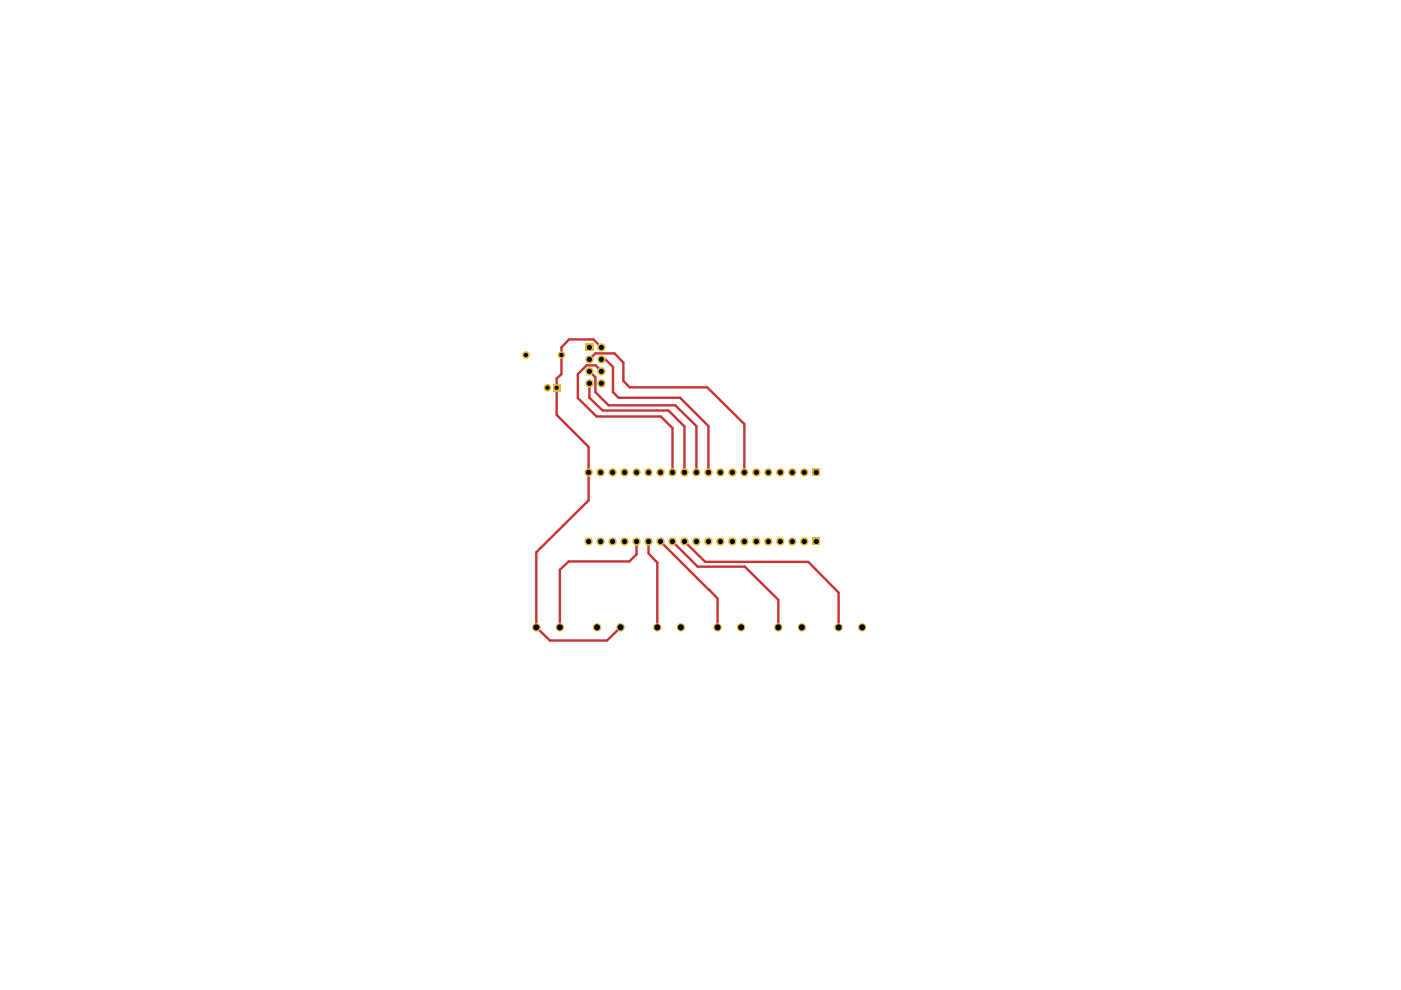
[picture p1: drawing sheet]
<svg xmlns="http://www.w3.org/2000/svg" width="297mm" height="210mm" viewBox="0 0 297 210" stroke-linecap="round" stroke-linejoin="round" font-family="sans-serif">
<path d="M125 78.7l1.2 1.3v3.1l2.8 2.8h14.2l4.5 4.4v9.9M125 76.2l1.2-1.3h4.1l1.9 2v3.9l1.3 1.3h16.4l7.9 7.8v10.3M127.5 73.7l-1.7-1.7h-5.2l-1.6 1.7v5.6l-1 1v7.7l6.8 6.7v11.4l-11.1 11v15.9l2.9 2.8h12.1l2.9-2.8M127.5 78.7l-1.2-1.2h-1.9l-1.9 1.8v5.1l4 3.9h13.6l2.5 2.5v9.4M127.5 76.2h.9l1.6 1.6v5.3l1.1 1.2h13.1l6 6v9.9M125 81.3v3l2.8 2.7h13.9l3.4 3.4v9.8M135 114.8v2.7l-1.6 1.5h-12.8l-1.9 1.8v12.2M137.5 114.8v2.5l1.9 2v13.7M140 114.8l12.1 12.1v6.1M142.6 114.8l5.3 5.3h10l7.1 7.1v5.8M145.1 114.8l4.4 4.3h21.9l6.4 6.5v7.4" fill="none" stroke="#c83434" stroke-width=".51"/>
<g fill="#e3b72e">
<path d="M172.2 99.3h1.7v1.7h-1.7z"/>
<path d="M172.2 114h1.7v1.7h-1.7z"/>
<path d="M124.1 72.8h1.8v1.7h-1.8z"/>
<path d="M117.3 81.4h1.6v1.6h-1.6z"/>
<circle cx="177.8" cy="133" r=".89"/>
<circle cx="182.8" cy="133" r=".89"/>
<circle cx="165" cy="133" r=".89"/>
<circle cx="170" cy="133" r=".89"/>
<circle cx="168" cy="114.8" r=".89"/>
<circle cx="152.7" cy="114.8" r=".89"/>
<circle cx="155.3" cy="114.8" r=".89"/>
<circle cx="157.8" cy="114.8" r=".89"/>
<circle cx="160.4" cy="114.8" r=".89"/>
<circle cx="162.9" cy="114.8" r=".89"/>
<circle cx="144.4" cy="133" r=".89"/>
<circle cx="152.1" cy="133" r=".89"/>
<circle cx="157.1" cy="133" r=".89"/>
<circle cx="140" cy="114.8" r=".89"/>
<circle cx="142.6" cy="114.8" r=".89"/>
<circle cx="145.1" cy="114.8" r=".89"/>
<circle cx="147.7" cy="114.8" r=".89"/>
<circle cx="150.2" cy="114.8" r=".89"/>
<circle cx="142.6" cy="100.2" r=".89"/>
<circle cx="140" cy="100.2" r=".89"/>
<circle cx="165.4" cy="114.8" r=".89"/>
<circle cx="170.5" cy="100.2" r=".89"/>
<circle cx="168" cy="100.2" r=".89"/>
<circle cx="170.5" cy="114.8" r=".89"/>
<circle cx="165.4" cy="100.2" r=".89"/>
<circle cx="162.9" cy="100.2" r=".89"/>
<circle cx="160.4" cy="100.2" r=".89"/>
<circle cx="157.8" cy="100.2" r=".89"/>
<circle cx="155.3" cy="100.2" r=".89"/>
<circle cx="113.7" cy="133" r=".89"/>
<circle cx="118.7" cy="133" r=".89"/>
<circle cx="124.8" cy="114.8" r=".89"/>
<circle cx="127.3" cy="114.8" r=".89"/>
<circle cx="129.9" cy="114.8" r=".89"/>
<circle cx="119" cy="75.3" r=".8"/>
<circle cx="111.5" cy="75.3" r=".8"/>
<circle cx="127.5" cy="73.7" r=".89"/>
<circle cx="125" cy="76.2" r=".89"/>
<circle cx="116.1" cy="82.2" r=".8"/>
<circle cx="126.6" cy="133" r=".89"/>
<circle cx="131.6" cy="133" r=".89"/>
<circle cx="132.4" cy="114.8" r=".89"/>
<circle cx="135" cy="114.8" r=".89"/>
<circle cx="137.5" cy="114.8" r=".89"/>
<circle cx="139.4" cy="133" r=".89"/>
<circle cx="152.7" cy="100.2" r=".89"/>
<circle cx="150.2" cy="100.2" r=".89"/>
<circle cx="147.7" cy="100.2" r=".89"/>
<circle cx="145.1" cy="100.2" r=".89"/>
<circle cx="137.5" cy="100.2" r=".89"/>
<circle cx="135" cy="100.2" r=".89"/>
<circle cx="132.4" cy="100.2" r=".89"/>
<circle cx="124.8" cy="100.2" r=".89"/>
<circle cx="129.9" cy="100.2" r=".89"/>
<circle cx="127.3" cy="100.2" r=".89"/>
<circle cx="127.5" cy="76.2" r=".89"/>
<circle cx="125" cy="78.7" r=".89"/>
<circle cx="127.5" cy="78.7" r=".89"/>
<circle cx="125" cy="81.3" r=".89"/>
<circle cx="127.5" cy="81.3" r=".89"/>
</g>
<g fill="none" stroke="#e3b72e" stroke-width=".21">
<circle cx="111.5" cy="75.3" r=".47"/>
<circle cx="119.1" cy="75.3" r=".47"/>
<circle cx="125" cy="73.7" r=".55"/>
<circle cx="125" cy="76.2" r=".55"/>
<circle cx="125" cy="78.8" r=".55"/>
<circle cx="127.6" cy="73.7" r=".55"/>
<circle cx="127.6" cy="76.2" r=".55"/>
<circle cx="127.6" cy="78.8" r=".55"/>
<circle cx="116.1" cy="82.3" r=".47"/>
<circle cx="118.1" cy="82.3" r=".47"/>
<circle cx="125" cy="81.3" r=".55"/>
<circle cx="127.6" cy="81.3" r=".55"/>
<circle cx="124.8" cy="114.9" r=".55"/>
<circle cx="124.8" cy="100.2" r=".55"/>
<circle cx="127.4" cy="100.2" r=".55"/>
<circle cx="127.4" cy="114.9" r=".55"/>
<circle cx="129.9" cy="100.2" r=".55"/>
<circle cx="129.9" cy="114.9" r=".55"/>
<circle cx="132.5" cy="114.9" r=".55"/>
<circle cx="132.5" cy="100.2" r=".55"/>
<circle cx="135" cy="100.2" r=".55"/>
<circle cx="135" cy="114.9" r=".55"/>
<circle cx="137.5" cy="114.9" r=".55"/>
<circle cx="137.5" cy="100.2" r=".55"/>
<circle cx="140.1" cy="100.2" r=".55"/>
<circle cx="140.1" cy="114.9" r=".55"/>
<circle cx="142.6" cy="114.9" r=".55"/>
<circle cx="142.6" cy="100.2" r=".55"/>
<circle cx="145.2" cy="100.2" r=".55"/>
<circle cx="145.2" cy="114.9" r=".55"/>
<circle cx="147.7" cy="114.9" r=".55"/>
<circle cx="147.7" cy="100.2" r=".55"/>
<circle cx="150.2" cy="100.2" r=".55"/>
<circle cx="150.2" cy="114.9" r=".55"/>
<circle cx="152.8" cy="114.9" r=".55"/>
<circle cx="152.8" cy="100.2" r=".55"/>
<circle cx="155.3" cy="114.9" r=".55"/>
<circle cx="155.3" cy="100.2" r=".55"/>
<circle cx="157.9" cy="100.2" r=".55"/>
<circle cx="157.9" cy="114.9" r=".55"/>
<circle cx="160.4" cy="100.2" r=".55"/>
<circle cx="160.4" cy="114.9" r=".55"/>
<circle cx="162.9" cy="114.9" r=".55"/>
<circle cx="162.9" cy="100.2" r=".55"/>
<circle cx="165.5" cy="100.2" r=".55"/>
<circle cx="165.5" cy="114.9" r=".55"/>
<circle cx="168" cy="114.9" r=".55"/>
<circle cx="168" cy="100.2" r=".55"/>
<circle cx="170.6" cy="114.9" r=".55"/>
<circle cx="170.6" cy="100.2" r=".55"/>
<circle cx="173.1" cy="100.2" r=".55"/>
<circle cx="173.1" cy="114.9" r=".55"/>
<circle cx="113.7" cy="133.1" r=".64"/>
<circle cx="118.7" cy="133.1" r=".64"/>
<circle cx="126.6" cy="133.1" r=".64"/>
<circle cx="131.6" cy="133.1" r=".64"/>
<circle cx="139.4" cy="133.1" r=".64"/>
<circle cx="144.4" cy="133.1" r=".64"/>
<circle cx="152.2" cy="133.1" r=".64"/>
<circle cx="157.2" cy="133.1" r=".64"/>
<circle cx="165.1" cy="133.1" r=".64"/>
<circle cx="170.1" cy="133.1" r=".64"/>
<circle cx="177.8" cy="133.1" r=".64"/>
<circle cx="182.8" cy="133.1" r=".64"/>
</g>
<g fill="#000">
<circle cx="111.5" cy="75.3" r=".47"/>
<circle cx="119" cy="75.3" r=".47"/>
<circle cx="125" cy="76.2" r=".55"/>
<circle cx="125" cy="73.7" r=".55"/>
<circle cx="125" cy="78.7" r=".55"/>
<circle cx="127.5" cy="73.7" r=".55"/>
<circle cx="127.5" cy="76.2" r=".55"/>
<circle cx="127.5" cy="78.7" r=".55"/>
<circle cx="116.1" cy="82.2" r=".47"/>
<circle cx="118" cy="82.2" r=".47"/>
<circle cx="125" cy="81.3" r=".55"/>
<circle cx="127.5" cy="81.3" r=".55"/>
<circle cx="124.8" cy="100.2" r=".55"/>
<circle cx="124.8" cy="114.8" r=".55"/>
<circle cx="127.3" cy="100.2" r=".55"/>
<circle cx="127.3" cy="114.8" r=".55"/>
<circle cx="129.9" cy="100.2" r=".55"/>
<circle cx="129.9" cy="114.8" r=".55"/>
<circle cx="132.4" cy="100.2" r=".55"/>
<circle cx="132.4" cy="114.8" r=".55"/>
<circle cx="135" cy="100.2" r=".55"/>
<circle cx="135" cy="114.8" r=".55"/>
<circle cx="137.5" cy="100.2" r=".55"/>
<circle cx="137.5" cy="114.8" r=".55"/>
<circle cx="140" cy="100.2" r=".55"/>
<circle cx="140" cy="114.8" r=".55"/>
<circle cx="142.6" cy="100.2" r=".55"/>
<circle cx="142.6" cy="114.8" r=".55"/>
<circle cx="145.1" cy="100.2" r=".55"/>
<circle cx="145.1" cy="114.8" r=".55"/>
<circle cx="147.7" cy="100.2" r=".55"/>
<circle cx="147.7" cy="114.8" r=".55"/>
<circle cx="150.2" cy="100.2" r=".55"/>
<circle cx="150.2" cy="114.8" r=".55"/>
<circle cx="152.7" cy="100.2" r=".55"/>
<circle cx="152.7" cy="114.8" r=".55"/>
<circle cx="155.3" cy="100.2" r=".55"/>
<circle cx="155.3" cy="114.8" r=".55"/>
<circle cx="157.8" cy="100.2" r=".55"/>
<circle cx="157.8" cy="114.8" r=".55"/>
<circle cx="160.4" cy="100.2" r=".55"/>
<circle cx="160.4" cy="114.8" r=".55"/>
<circle cx="162.9" cy="100.2" r=".55"/>
<circle cx="162.9" cy="114.8" r=".55"/>
<circle cx="165.4" cy="100.2" r=".55"/>
<circle cx="165.4" cy="114.8" r=".55"/>
<circle cx="168" cy="100.2" r=".55"/>
<circle cx="168" cy="114.8" r=".55"/>
<circle cx="170.5" cy="100.2" r=".55"/>
<circle cx="170.5" cy="114.8" r=".55"/>
<circle cx="173.1" cy="100.2" r=".55"/>
<circle cx="173.1" cy="114.8" r=".55"/>
<circle cx="113.7" cy="133" r=".64"/>
<circle cx="118.7" cy="133" r=".64"/>
<circle cx="126.6" cy="133" r=".64"/>
<circle cx="131.6" cy="133" r=".64"/>
<circle cx="139.4" cy="133" r=".64"/>
<circle cx="144.4" cy="133" r=".64"/>
<circle cx="152.1" cy="133" r=".64"/>
<circle cx="157.1" cy="133" r=".64"/>
<circle cx="165" cy="133" r=".64"/>
<circle cx="170" cy="133" r=".64"/>
<circle cx="177.8" cy="133" r=".64"/>
<circle cx="182.8" cy="133" r=".64"/>
</g>
</svg>
